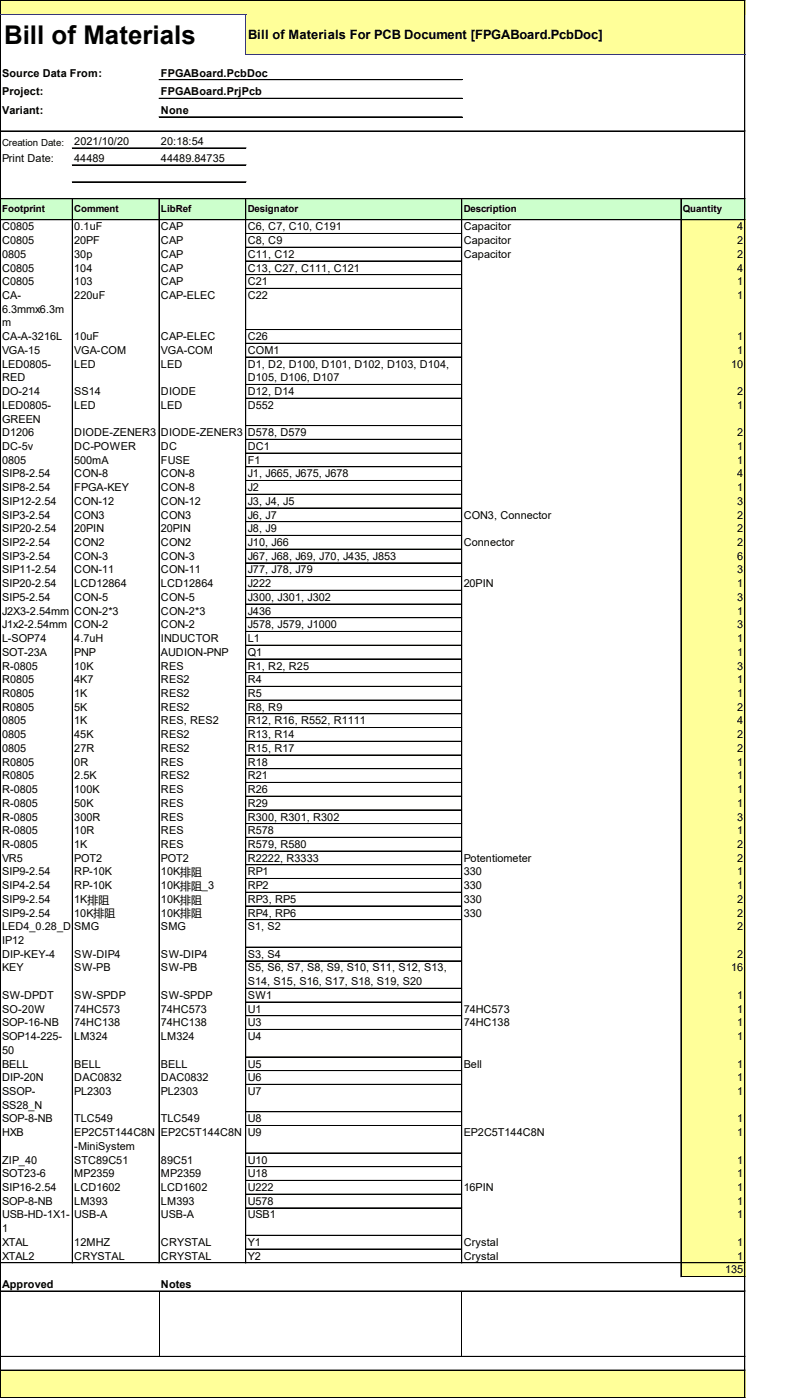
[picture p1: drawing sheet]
<svg xmlns="http://www.w3.org/2000/svg" width="44mm" height="76mm" viewBox="0 0 44 76" stroke-linecap="round" stroke-linejoin="round" font-family="sans-serif">
<defs><g id="words">
<text font-size="1.4" x=".2" y="2.4">Bill of Materials</text>
<text font-size=".7" x="13.4" y="2.1">Bill of Materials For PCB Document [FPGABoard.PcbDoc]</text>
<g font-size=".6">
<text x=".1" y="4.2">Source Data From:</text>
<text x=".1" y="5.2">Project:</text>
<text x="8.7" y="4.2">FPGABoard.PcbDoc</text>
<text x="8.7" y="5.2">FPGABoard.PrjPcb</text>
<text x=".1" y="6.2">Variant:</text>
<text x=".1" y="8.8">Print Date:</text>
<text x="4" y="7.8">2021/10/20</text>
<text x="4" y="8.8">44489</text>
<text x="8.7" y="6.2">None</text>
<text x="8.7" y="7.8">20:18:54</text>
<text x="8.7" y="8.8">44489.84735</text>
<text x=".1" y="12.5">C0805</text>
<text x=".1" y="13.2">C0805</text>
<text x=".1" y="14">0805</text>
<text x=".1" y="14.7">C0805</text>
<text x=".1" y="15.5">C0805</text>
<text x=".1" y="16.2">CA-</text>
<text x=".1" y="16.9">6.3mmx6.3m</text>
<text x=".1" y="17.7">m</text>
<text x="4" y="12.5">0.1uF</text>
<text x="4" y="13.2">20PF</text>
<text x="4" y="14">30p</text>
<text x="4" y="14.7">104</text>
<text x="4" y="15.5">103</text>
<text x="4" y="16.2">220uF</text>
<text x="8.7" y="12.5">CAP</text>
<text x="8.7" y="13.2">CAP</text>
<text x="8.7" y="14">CAP</text>
<text x="8.7" y="14.7">CAP</text>
<text x="8.7" y="15.5">CAP</text>
<text x="8.7" y="16.2">CAP-ELEC</text>
<text x="13.4" y="12.5">C6, C7, C10, C191</text>
<text x="13.4" y="13.2">C8, C9</text>
<text x="13.4" y="14">C11, C12</text>
<text x="13.4" y="14.7">C13, C27, C111, C121</text>
<text x="13.4" y="15.5">C21</text>
<text x="13.4" y="16.2">C22</text>
<text x="25.1" y="12.5">Capacitor</text>
<text x="25.1" y="13.2">Capacitor</text>
<text x="25.1" y="14">Capacitor</text>
<text x="39.9" y="12.5">4</text>
<text x="39.9" y="13.2">2</text>
<text x="39.9" y="14">2</text>
<text x="39.9" y="14.7">4</text>
<text x="39.9" y="15.5">1</text>
<text x="39.9" y="16.2">1</text>
<text x=".1" y="18.4">CA-A-3216L</text>
<text x=".1" y="19.2">VGA-15</text>
<text x=".1" y="19.9">LED0805-</text>
<text x=".1" y="20.7">RED</text>
<text x=".1" y="21.4">DO-214</text>
<text x=".1" y="22.1">LED0805-</text>
<text x=".1" y="22.9">GREEN</text>
<text x=".1" y="23.6">D1206</text>
<text x="4" y="18.4">10uF</text>
<text x="4" y="19.2">VGA-COM</text>
<text x="4" y="19.9">LED</text>
<text x="4" y="21.4">SS14</text>
<text x="4" y="22.1">LED</text>
<text x="4" y="23.6">DIODE-ZENER3</text>
<text x="8.7" y="18.4">CAP-ELEC</text>
<text x="8.7" y="19.2">VGA-COM</text>
<text x="8.7" y="19.9">LED</text>
<text x="8.7" y="21.4">DIODE</text>
<text x="8.7" y="22.1">LED</text>
<text x="8.7" y="23.6">DIODE-ZENER3</text>
<text x="13.4" y="18.4">C26</text>
<text x="13.4" y="19.2">COM1</text>
<text x="13.4" y="19.9">D1, D2, D100, D101, D102, D103, D104,</text>
<text x="13.4" y="20.7">D105, D106, D107</text>
<text x="13.4" y="21.4">D12, D14</text>
<text x="13.4" y="22.1">D552</text>
<text x="13.4" y="23.6">D578, D579</text>
<text x="39.6" y="19.9">10</text>
<text x="39.9" y="18.4">1</text>
<text x="39.9" y="19.2">1</text>
<text x="39.9" y="21.4">2</text>
<text x="39.9" y="22.1">1</text>
<text x="39.9" y="23.6">2</text>
<text x=".1" y="24.4">DC-5v</text>
<text x=".1" y="25.1">0805</text>
<text x=".1" y="25.9">SIP8-2.54</text>
<text x=".1" y="26.6">SIP8-2.54</text>
<text x=".1" y="27.4">SIP12-2.54</text>
<text x=".1" y="28.1">SIP3-2.54</text>
<text x=".1" y="28.8">SIP20-2.54</text>
<text x=".1" y="29.6">SIP2-2.54</text>
<text x="4" y="24.4">DC-POWER</text>
<text x="4" y="25.1">500mA</text>
<text x="4" y="25.9">CON-8</text>
<text x="4" y="26.6">FPGA-KEY</text>
<text x="4" y="27.4">CON-12</text>
<text x="4" y="28.1">CON3</text>
<text x="4" y="28.8">20PIN</text>
<text x="4" y="29.6">CON2</text>
<text x="8.7" y="24.4">DC</text>
<text x="8.7" y="25.1">FUSE</text>
<text x="8.7" y="25.9">CON-8</text>
<text x="8.7" y="26.6">CON-8</text>
<text x="8.7" y="27.4">CON-12</text>
<text x="8.7" y="28.1">CON3</text>
<text x="8.7" y="28.8">20PIN</text>
<text x="8.7" y="29.6">CON2</text>
<text x="13.4" y="24.4">DC1</text>
<text x="13.4" y="25.1">F1</text>
<text x="13.4" y="25.9">J1, J665, J675, J678</text>
<text x="13.4" y="26.6">J2</text>
<text x="13.4" y="27.4">J3, J4, J5</text>
<text x="13.4" y="28.1">J6, J7</text>
<text x="13.4" y="28.8">J8, J9</text>
<text x="13.4" y="29.6">J10, J66</text>
<text x="25.1" y="28.1">CON3, Connector</text>
<text x="25.1" y="29.6">Connector</text>
<text x="39.9" y="24.4">1</text>
<text x="39.9" y="25.1">1</text>
<text x="39.9" y="25.9">4</text>
<text x="39.9" y="26.6">1</text>
<text x="39.9" y="27.4">3</text>
<text x="39.9" y="28.1">2</text>
<text x="39.9" y="28.8">2</text>
<text x="39.9" y="29.6">2</text>
<text x=".1" y="30.3">SIP3-2.54</text>
<text x=".1" y="31.1">SIP11-2.54</text>
<text x=".1" y="31.8">SIP20-2.54</text>
<text x=".1" y="32.6">SIP5-2.54</text>
<text x=".1" y="33.3">J2X3-2.54mm</text>
<text x=".1" y="34">J1x2-2.54mm</text>
<text x=".1" y="34.8">L-SOP74</text>
<text x=".1" y="35.5">SOT-23A</text>
<text x="4" y="30.3">CON-3</text>
<text x="4" y="31.1">CON-11</text>
<text x="4" y="31.8">LCD12864</text>
<text x="4" y="32.6">CON-5</text>
<text x="4" y="33.3">CON-2*3</text>
<text x="4" y="34">CON-2</text>
<text x="4" y="34.8">4.7uH</text>
<text x="4" y="35.5">PNP</text>
<text x="8.7" y="30.3">CON-3</text>
<text x="8.7" y="31.1">CON-11</text>
<text x="8.7" y="31.8">LCD12864</text>
<text x="8.7" y="32.6">CON-5</text>
<text x="8.7" y="33.3">CON-2*3</text>
<text x="8.7" y="34">CON-2</text>
<text x="8.7" y="34.8">INDUCTOR</text>
<text x="8.7" y="35.5">AUDION-PNP</text>
<text x="13.4" y="30.3">J67, J68, J69, J70, J435, J853</text>
<text x="13.4" y="31.1">J77, J78, J79</text>
<text x="13.4" y="31.8">J222</text>
<text x="13.4" y="32.6">J300, J301, J302</text>
<text x="13.4" y="33.3">J436</text>
<text x="13.4" y="34">J578, J579, J1000</text>
<text x="13.4" y="34.8">L1</text>
<text x="13.4" y="35.5">Q1</text>
<text x="25.1" y="31.8">20PIN</text>
<text x="39.9" y="30.3">6</text>
<text x="39.9" y="31.1">3</text>
<text x="39.9" y="31.8">1</text>
<text x="39.9" y="32.6">3</text>
<text x="39.9" y="33.3">1</text>
<text x="39.9" y="34">3</text>
<text x="39.9" y="34.8">1</text>
<text x="39.9" y="35.5">1</text>
<text x=".1" y="36.3">R-0805</text>
<text x=".1" y="37">R0805</text>
<text x=".1" y="37.8">R0805</text>
<text x=".1" y="38.5">R0805</text>
<text x=".1" y="39.2">0805</text>
<text x=".1" y="40">0805</text>
<text x=".1" y="40.7">0805</text>
<text x=".1" y="41.5">R0805</text>
<text x="4" y="36.3">10K</text>
<text x="4" y="37">4K7</text>
<text x="4" y="37.8">1K</text>
<text x="4" y="38.5">5K</text>
<text x="4" y="39.2">1K</text>
<text x="4" y="40">45K</text>
<text x="4" y="40.7">27R</text>
<text x="4" y="41.5">0R</text>
<text x="8.7" y="36.3">RES</text>
<text x="8.7" y="37">RES2</text>
<text x="8.7" y="37.8">RES2</text>
<text x="8.7" y="38.5">RES2</text>
<text x="8.7" y="39.2">RES, RES2</text>
<text x="8.7" y="40">RES2</text>
<text x="8.7" y="40.7">RES2</text>
<text x="8.7" y="41.5">RES</text>
<text x="13.4" y="36.3">R1, R2, R25</text>
<text x="13.4" y="37">R4</text>
<text x="13.4" y="37.8">R5</text>
<text x="13.4" y="38.5">R8, R9</text>
<text x="13.4" y="39.2">R12, R16, R552, R1111</text>
<text x="13.4" y="40">R13, R14</text>
<text x="13.4" y="40.7">R15, R17</text>
<text x="13.4" y="41.5">R18</text>
<text x="39.9" y="36.3">3</text>
<text x="39.9" y="37">1</text>
<text x="39.9" y="37.8">1</text>
<text x="39.9" y="38.5">2</text>
<text x="39.9" y="39.2">4</text>
<text x="39.9" y="40">2</text>
<text x="39.9" y="40.7">2</text>
<text x="39.9" y="41.5">1</text>
<text x=".1" y="42.2">R0805</text>
<text x=".1" y="43">R-0805</text>
<text x=".1" y="43.7">R-0805</text>
<text x=".1" y="44.5">R-0805</text>
<text x=".1" y="45.2">R-0805</text>
<text x=".1" y="45.9">R-0805</text>
<text x=".1" y="46.7">VR5</text>
<text x=".1" y="47.4">SIP9-2.54</text>
<text x="4" y="42.2">2.5K</text>
<text x="4" y="43">100K</text>
<text x="4" y="43.7">50K</text>
<text x="4" y="44.5">300R</text>
<text x="4" y="45.2">10R</text>
<text x="4" y="45.9">1K</text>
<text x="4" y="46.7">POT2</text>
<text x="4" y="47.4">RP-10K</text>
<text x="8.7" y="42.2">RES2</text>
<text x="8.7" y="43">RES</text>
<text x="8.7" y="43.7">RES</text>
<text x="8.7" y="44.5">RES</text>
<text x="8.7" y="45.2">RES</text>
<text x="8.7" y="45.9">RES</text>
<text x="8.7" y="46.7">POT2</text>
<text x="8.7" y="47.4">10K排阻</text>
<text x="13.4" y="42.2">R21</text>
<text x="13.4" y="43">R26</text>
<text x="13.4" y="43.7">R29</text>
<text x="13.4" y="44.5">R300, R301, R302</text>
<text x="13.4" y="45.2">R578</text>
<text x="13.4" y="45.9">R579, R580</text>
<text x="13.4" y="46.7">R2222, R3333</text>
<text x="13.4" y="47.4">RP1</text>
<text x="25.1" y="46.7">Potentiometer</text>
<text x="25.1" y="47.4">330</text>
<text x="39.9" y="42.2">1</text>
<text x="39.9" y="43">1</text>
<text x="39.9" y="43.7">1</text>
<text x="39.9" y="44.5">3</text>
<text x="39.9" y="45.2">1</text>
<text x="39.9" y="45.9">2</text>
<text x="39.9" y="46.7">2</text>
<text x="39.9" y="47.4">1</text>
<text x=".1" y="48.2">SIP4-2.54</text>
<text x=".1" y="48.9">SIP9-2.54</text>
<text x=".1" y="49.7">SIP9-2.54</text>
<text x=".1" y="50.4">LED4_0.28_D</text>
<text x=".1" y="51.1">IP12</text>
<text x=".1" y="51.9">DIP-KEY-4</text>
<text x=".1" y="52.6">KEY</text>
<text x="4" y="48.2">RP-10K</text>
<text x="4" y="48.9">1K排阻</text>
<text x="4" y="49.7">10K排阻</text>
<text x="4" y="50.4">SMG</text>
<text x="4" y="51.9">SW-DIP4</text>
<text x="4" y="52.6">SW-PB</text>
<text x="8.7" y="48.2">10K排阻_3</text>
<text x="8.7" y="48.9">10K排阻</text>
<text x="8.7" y="49.7">10K排阻</text>
<text x="8.7" y="50.4">SMG</text>
<text x="8.7" y="51.9">SW-DIP4</text>
<text x="8.7" y="52.6">SW-PB</text>
<text x="13.4" y="48.2">RP2</text>
<text x="13.4" y="48.9">RP3, RP5</text>
<text x="13.4" y="49.7">RP4, RP6</text>
<text x="13.4" y="50.4">S1, S2</text>
<text x="13.4" y="51.9">S3, S4</text>
<text x="13.4" y="52.6">S5, S6, S7, S8, S9, S10, S11, S12, S13,</text>
<text x="13.4" y="53.4">S14, S15, S16, S17, S18, S19, S20</text>
<text x="25.1" y="48.2">330</text>
<text x="25.1" y="48.9">330</text>
<text x="25.1" y="49.7">330</text>
<text x="39.6" y="52.6">16</text>
<text x="39.9" y="48.2">1</text>
<text x="39.9" y="48.9">2</text>
<text x="39.9" y="49.7">2</text>
<text x="39.9" y="50.4">2</text>
<text x="39.9" y="51.9">2</text>
<text x=".1" y="54.1">SW-DPDT</text>
<text x=".1" y="54.9">SO-20W</text>
<text x=".1" y="55.6">SOP-16-NB</text>
<text x=".1" y="56.3">SOP14-225-</text>
<text x=".1" y="57.1">50</text>
<text x=".1" y="57.8">BELL</text>
<text x=".1" y="58.6">DIP-20N</text>
<text x=".1" y="59.3">SSOP-</text>
<text x="4" y="54.1">SW-SPDP</text>
<text x="4" y="54.9">74HC573</text>
<text x="4" y="55.6">74HC138</text>
<text x="4" y="56.3">LM324</text>
<text x="4" y="57.8">BELL</text>
<text x="4" y="58.6">DAC0832</text>
<text x="4" y="59.3">PL2303</text>
<text x="8.7" y="54.1">SW-SPDP</text>
<text x="8.7" y="54.9">74HC573</text>
<text x="8.7" y="55.6">74HC138</text>
<text x="8.7" y="56.3">LM324</text>
<text x="8.7" y="57.8">BELL</text>
<text x="8.7" y="58.6">DAC0832</text>
<text x="8.7" y="59.3">PL2303</text>
<text x="13.4" y="54.1">SW1</text>
<text x="13.4" y="54.9">U1</text>
<text x="13.4" y="55.6">U3</text>
<text x="13.4" y="56.3">U4</text>
<text x="13.4" y="57.8">U5</text>
<text x="13.4" y="58.6">U6</text>
<text x="13.4" y="59.3">U7</text>
<text x="25.1" y="54.9">74HC573</text>
<text x="25.1" y="55.6">74HC138</text>
<text x="25.1" y="57.8">Bell</text>
<text x="39.9" y="54.1">1</text>
<text x="39.9" y="54.9">1</text>
<text x="39.9" y="55.6">1</text>
<text x="39.9" y="56.3">1</text>
<text x="39.9" y="57.8">1</text>
<text x="39.9" y="58.6">1</text>
<text x="39.9" y="59.3">1</text>
<text x=".1" y="60.1">SS28_N</text>
<text x=".1" y="60.8">SOP-8-NB</text>
<text x=".1" y="61.6">HXB</text>
<text x=".1" y="63">ZIP_40</text>
<text x=".1" y="63.8">SOT23-6</text>
<text x=".1" y="64.5">SIP16-2.54</text>
<text x=".1" y="65.3">SOP-8-NB</text>
<text x="4" y="60.8">TLC549</text>
<text x="4" y="61.6">EP2C5T144C8N</text>
<text x="4" y="62.3">-MiniSystem</text>
<text x="4" y="63">STC89C51</text>
<text x="4" y="63.8">MP2359</text>
<text x="4" y="64.5">LCD1602</text>
<text x="4" y="65.3">LM393</text>
<text x="8.7" y="60.8">TLC549</text>
<text x="8.7" y="61.6">EP2C5T144C8N</text>
<text x="8.7" y="63">89C51</text>
<text x="8.7" y="63.8">MP2359</text>
<text x="8.7" y="64.5">LCD1602</text>
<text x="8.7" y="65.3">LM393</text>
<text x="13.4" y="60.8">U8</text>
<text x="13.4" y="61.6">U9</text>
<text x="13.4" y="63">U10</text>
<text x="13.4" y="63.8">U18</text>
<text x="13.4" y="64.5">U222</text>
<text x="13.4" y="65.3">U578</text>
<text x="25.1" y="61.6">EP2C5T144C8N</text>
<text x="25.1" y="64.5">16PIN</text>
<text x="39.9" y="60.8">1</text>
<text x="39.9" y="61.6">1</text>
<text x="39.9" y="63">1</text>
<text x="39.9" y="63.8">1</text>
<text x="39.9" y="64.5">1</text>
<text x="39.9" y="65.3">1</text>
<text x=".1" y="66">USB-HD-1X1-</text>
<text x=".1" y="66.8">1</text>
<text x=".1" y="67.5">XTAL</text>
<text x=".1" y="68.2">XTAL2</text>
<text x=".1" y="69.8">Approved</text>
<text x="4" y="66">USB-A</text>
<text x="4" y="67.5">12MHZ</text>
<text x="4" y="68.2">CRYSTAL</text>
<text x="8.7" y="66">USB-A</text>
<text x="8.7" y="67.5">CRYSTAL</text>
<text x="8.7" y="68.2">CRYSTAL</text>
<text x="8.7" y="69.8">Notes</text>
<text x="13.4" y="66">USB1</text>
<text x="13.4" y="67.5">Y1</text>
<text x="13.4" y="68.2">Y2</text>
<text x="25.1" y="67.5">Crystal</text>
<text x="25.1" y="68.2">Crystal</text>
<text x="39.3" y="69">135</text>
<text x="39.9" y="66">1</text>
<text x="39.9" y="67.5">1</text>
<text x="39.9" y="68.2">1</text>
</g>
<g font-size=".5">
<text x=".1" y="7.9">Creation Date:</text>
<text x=".1" y="11.5">Footprint</text>
<text x="4" y="11.5">Comment</text>
<text x="8.7" y="11.5">LibRef</text>
<text x="13.4" y="11.5">Designator</text>
<text x="25.1" y="11.5">Description</text>
<text x="37" y="11.5">Quantity</text>
</g>
</g></defs>
<g fill="#ff9">
<path d="M0 0h40.3v.8h-40.3z"/>
<path d="M13.3 .8h27v2.2h-27z"/>
</g>
<path d="M0 10.8h40.3v1.1h-40.3z" fill="#cfc"/>
<g fill="#ff9">
<path d="M36.9 11.9h3.4v.8h-3.4z"/>
<path d="M36.9 12.6h3.4v.8h-3.4z"/>
<path d="M36.9 13.4h3.4v.8h-3.4z"/>
<path d="M36.9 14.1h3.4v.8h-3.4z"/>
<path d="M36.9 14.9h3.4v.7h-3.4z"/>
<path d="M36.9 15.6h3.4v2.3h-3.4z"/>
<path d="M36.9 17.9h3.4v.7h-3.4z"/>
<path d="M36.9 18.6h3.4v.8h-3.4z"/>
<path d="M36.9 19.3h3.4v1.5h-3.4z"/>
<path d="M36.9 20.8h3.4v.8h-3.4z"/>
<path d="M36.9 21.6h3.4v1.5h-3.4z"/>
<path d="M36.9 23.1h3.4v.7h-3.4z"/>
<path d="M36.9 23.8h3.4v.8h-3.4z"/>
<path d="M36.9 24.5h3.4v.8h-3.4z"/>
<path d="M36.9 25.3h3.4v.8h-3.4z"/>
<path d="M36.9 26h3.4v.8h-3.4z"/>
<path d="M36.9 26.8h3.4v.7h-3.4z"/>
<path d="M36.9 27.5h3.4v.8h-3.4z"/>
<path d="M36.9 28.3h3.4v.7h-3.4z"/>
<path d="M36.9 29h3.4v.8h-3.4z"/>
<path d="M36.9 29.7h3.4v.8h-3.4z"/>
<path d="M36.9 30.5h3.4v38.7h-3.4z"/>
<path d="M0 74.2h40.3v1.5h-40.3z"/>
</g>
<g fill="none" stroke="#000" stroke-width=".05">
<path d="M0 0v.8M0 .8v74.9M0 0h40.3M0 7.1h40.3M0 10.8h40.3M0 11.9h40.3M3.9 10.8v57.6M3.9 8h9.4M3.9 8.9h9.4M3.9 9.8h9.4M3.9 9.9h9.4M8.6 10.8v57.6"/>
<path d="M8.6 4.3h16.4M8.6 5.3h16.4M8.6 6.3h16.4M13.3 10.8v57.6M13.3 12.6h11.7M13.3 13.4h11.7M13.3 14.1h11.7M13.3 14.9h11.7M13.3 15.6h11.7M13.3 17.9h11.7M13.3 18.6h11.7M13.3 19.3h11.7"/>
<path d="M25 10.8v57.6M36.9 10.8v58.4M40.3 0v2.9M40.3 3v72.7M13.3 20.8h11.7M13.3 21.6h11.7M13.3 23.1h11.7M13.3 23.8h11.7M13.3 24.5h11.7M13.3 24.6h11.7M13.3 25.3h11.7M13.3 26h11.7"/>
<path d="M13.3 26.8h11.7M13.3 27.5h11.7M13.3 28.3h11.7M13.3 29h11.7M13.3 29.7h11.7M13.3 30.5h11.7M13.3 31.2h11.7M13.3 32h11.7M13.3 32.7h11.7M13.3 33.5h11.7M13.3 34.2h11.7M13.3 35h11.7"/>
<path d="M13.3 35.7h11.7M13.3 36.4h11.7M13.3 37.2h11.7M13.3 37.9h11.7M13.3 38.7h11.7M13.3 39.4h11.7M13.3 40.2h11.7M13.3 40.9h11.7M13.3 41.6h11.7M13.3 41.7h11.7M13.3 42.4h11.7M13.3 43.1h11.7"/>
<path d="M13.3 43.9h11.7M13.3 44.6h11.7M13.3 45.4h11.7M13.3 46.1h11.7M13.3 46.8h11.7M13.3 47.6h11.7M13.3 48.3h11.7M13.3 49.1h11.7M13.3 49.8h11.7M13.3 51.3h11.7M13.3 52.1h11.7M13.3 53.5h11.7"/>
<path d="M13.3 54.3h11.7M13.3 55h11.7M13.3 55.8h11.7M13.3 57.3h11.7M13.3 58h11.7M13.3 58.7h11.7M13.3 58.8h11.7M0 68.4h40.3M0 69.9h40.3M0 70h40.3M0 73.5h40.3M0 74.2h40.3"/>
<path d="M0 75.7h40.3M8.6 70v3.5M13.3 60.2h11.7M13.3 61h11.7M13.3 62.5h11.7M13.3 63.2h11.7M13.3 63.9h11.7M13.3 64.7h11.7M13.3 65.4h11.7M13.3 66.9h11.7M13.3 67.7h11.7M25 70v3.5"/>
<path d="M36.9 69.2h3.4"/>
</g>
<path d="M0 0v.8z" fill="#000"/>
<path d="M0 .8h13.3M13.3 .8v2.2M13.3 3h27" fill="none" stroke="#339" stroke-width=".05"/>
<use href="#words"/>
</svg>
